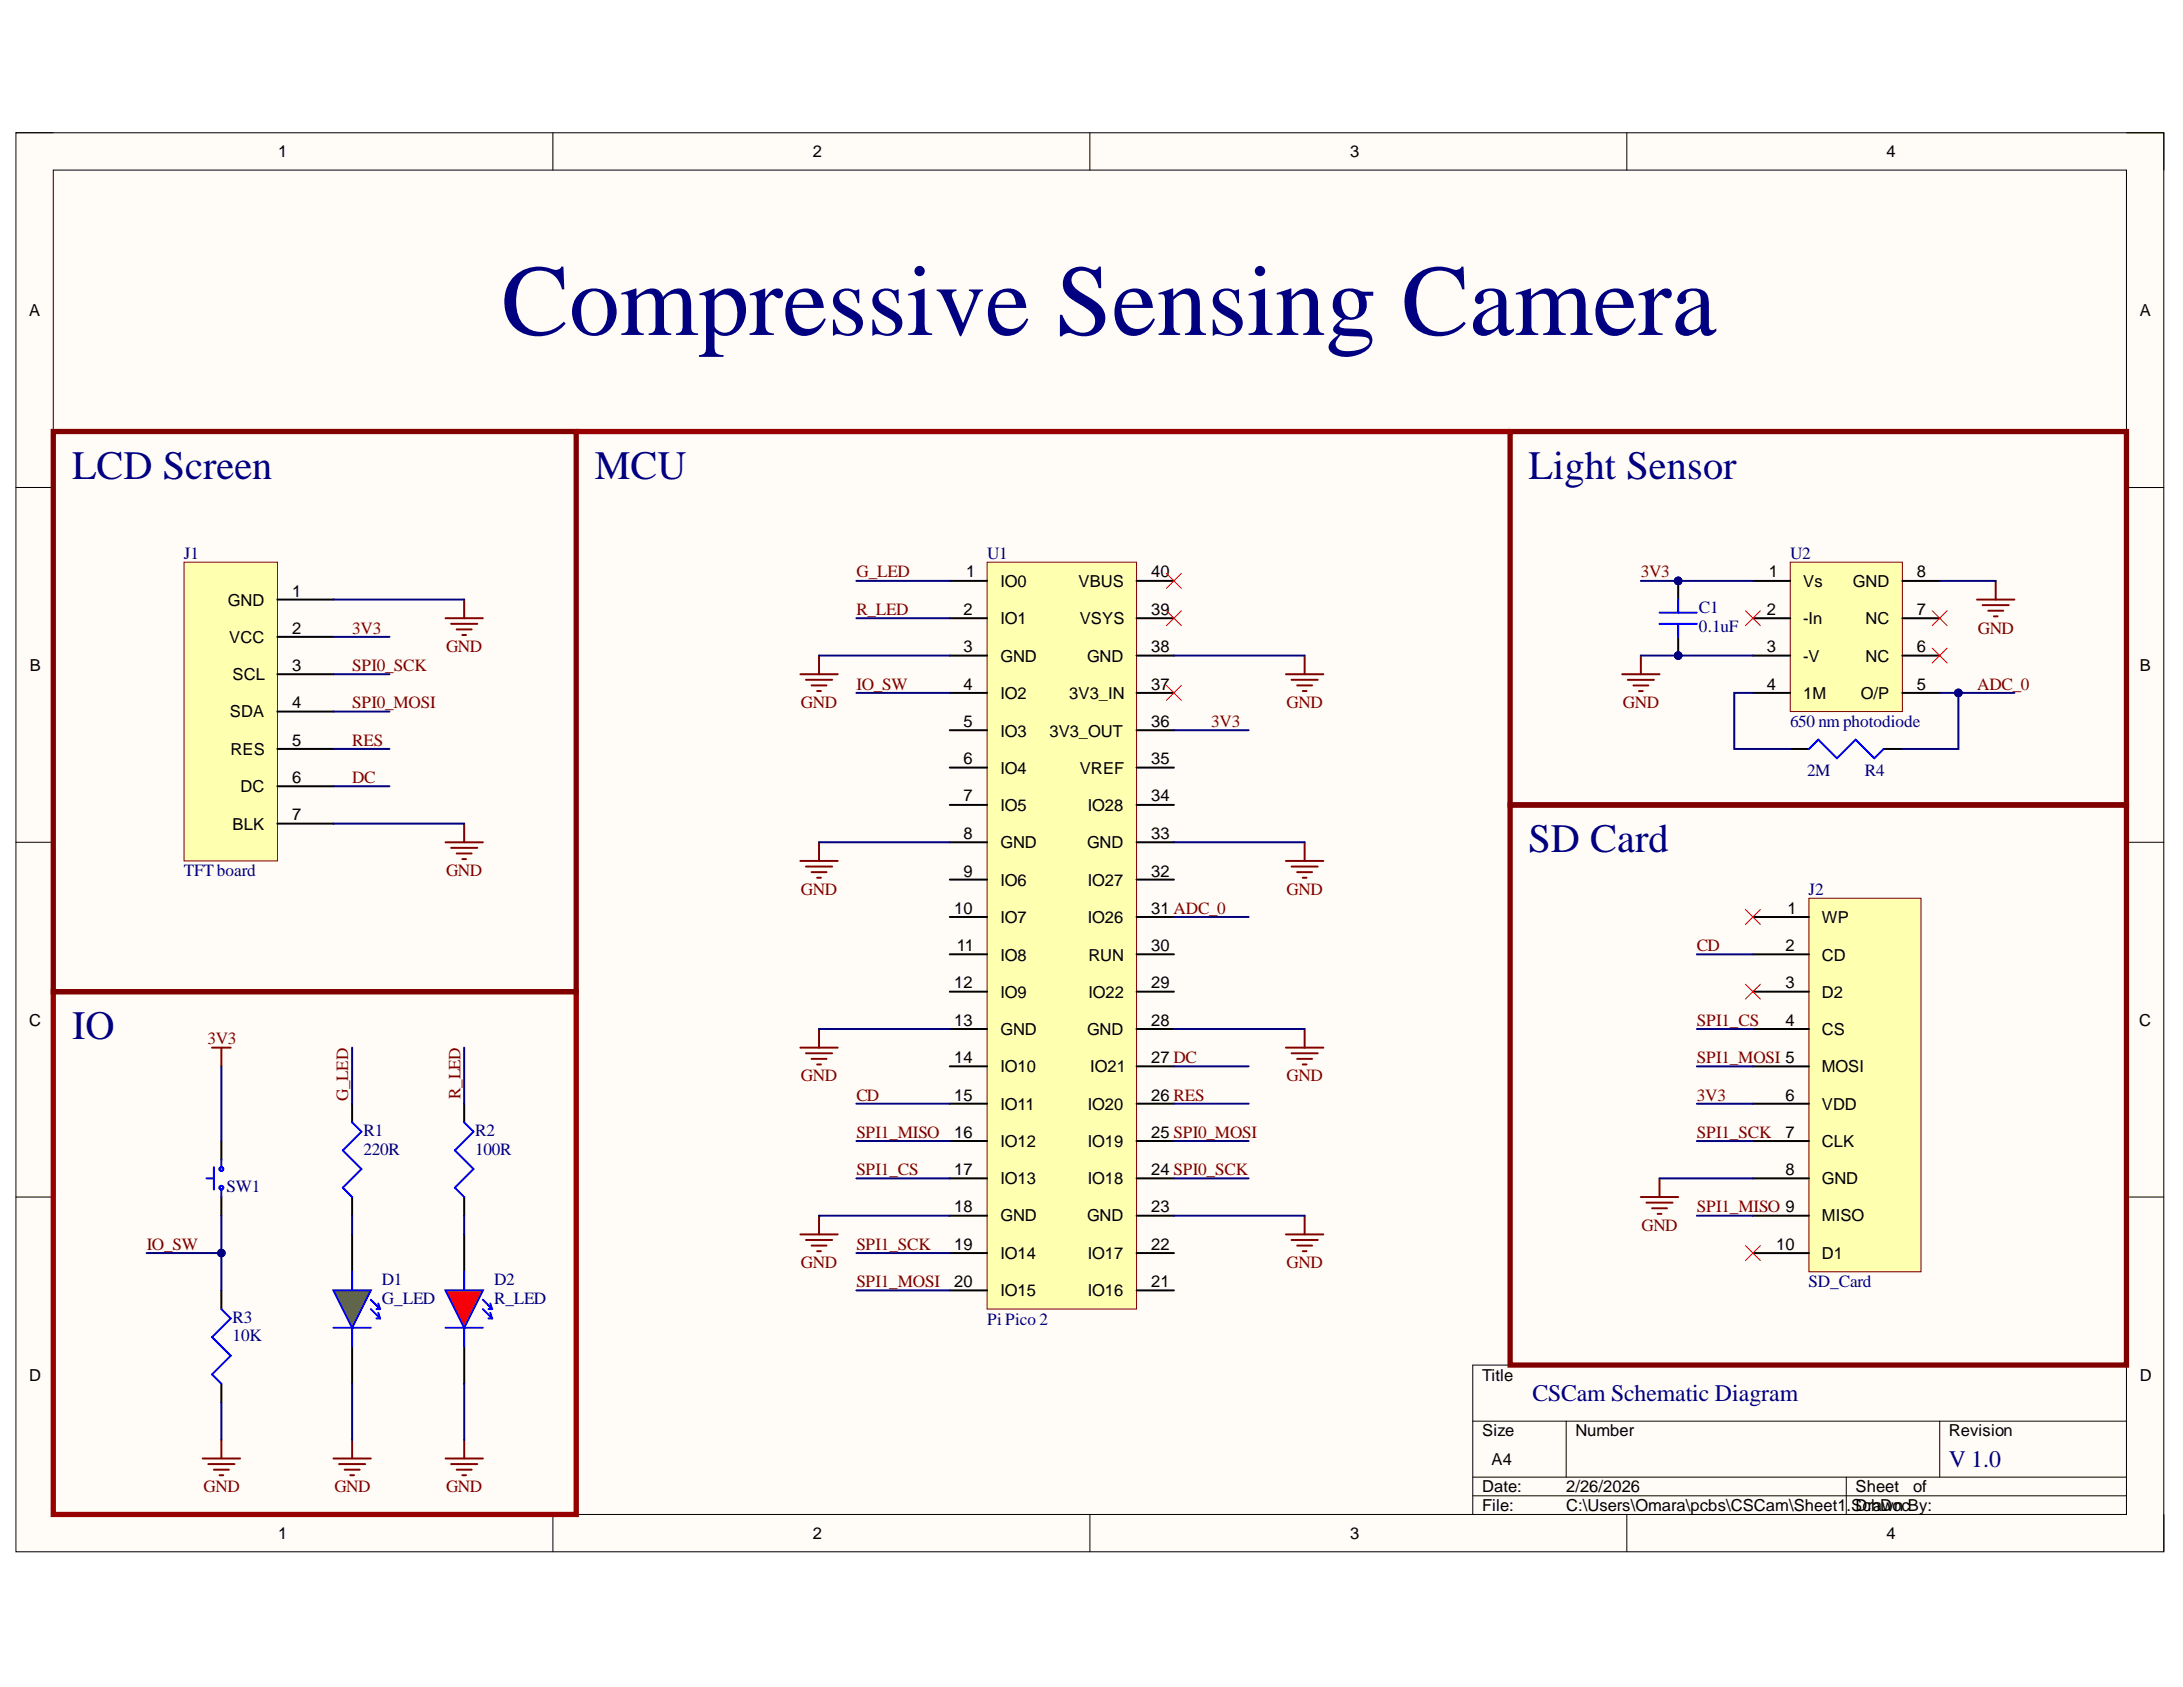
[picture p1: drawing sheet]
<svg xmlns="http://www.w3.org/2000/svg" width="279mm" height="216mm" viewBox="0 0 279 216" stroke-linecap="round" stroke-linejoin="round" font-family="sans-serif">
<defs><g id="words">
<text font-size="12.9" fill="#000080" x="64.2" y="42.9">Compressive Sensing Camera</text>
<g font-size="5.2" fill="#000080">
<text x="9.2" y="61.3">LCD Screen</text>
<text x="76.1" y="61.3">MCU</text>
<text x="195.6" y="61.3">Light Sensor</text>
<text x="195.6" y="109.1">SD Card</text>
<text x="9.2" y="133">IO</text>
</g>
<g font-size="3" fill="#000080">
<text x="196.1" y="179.3">CSCam Schematic Diagram</text>
<text x="249.4" y="187.7">V 1.0</text>
</g>
<g font-size="2.2" fill="#000080">
<text x="23.5" y="71.5">J1</text>
<text x="126.4" y="71.5">U1</text>
<text x="229.1" y="71.5">U2</text>
<text x="217.4" y="78.5">C1</text>
<text x="217.4" y="80.8">0.1uF</text>
<text x="229.1" y="93">650 nm photodiode</text>
<text x="231.3" y="99.3">2M</text>
<text x="238.7" y="99.3">R4</text>
<text x="23.5" y="112.1">TFTboard</text>
<text x="231.5" y="114.6">J2</text>
<text x="46.5" y="145.3">R1</text>
<text x="46.5" y="147.8">220R</text>
<text x="60.8" y="145.3">R2</text>
<text x="60.8" y="147.8">100R</text>
<text x="29" y="152.5">SW1</text>
<text x="48.9" y="164.4">D1</text>
<text x="48.9" y="166.9">G_LED</text>
<text x="63.3" y="164.4">D2</text>
<text x="63.3" y="166.9">R_LED</text>
<text x="231.5" y="164.7">SD_Card</text>
<text x="29.8" y="169.3">R3</text>
<text x="29.8" y="171.6">10K</text>
<text x="126.4" y="169.5">Pi Pico 2</text>
</g>
<g font-size="2.2" fill="#800000">
<text x="109.6" y="73.9">G_LED</text>
<text x="210" y="73.9">3V3</text>
<text x="45.1" y="81.1">3V3</text>
<text x="57.1" y="83.4">GND</text>
<text x="109.6" y="78.7">R_LED</text>
<text x="253.1" y="81.1">GND</text>
<text x="45.1" y="85.8">SPI0_SCK</text>
<text x="109.6" y="88.3">IO_SW</text>
<text x="253" y="88.3">ADC_0</text>
<text x="45.1" y="90.6">SPI0_MOSI</text>
<text x="45.1" y="95.5">RES</text>
<text x="102.5" y="90.6">GND</text>
<text x="155" y="93">3V3</text>
<text x="164.7" y="90.6">GND</text>
<text x="207.7" y="90.6">GND</text>
<text x="45.1" y="100.2">DC</text>
<text x="57.1" y="112.1">GND</text>
<text x="102.5" y="114.6">GND</text>
<text x="164.7" y="114.6">GND</text>
<text x="217.2" y="121.7">CD</text>
<text x="217.2" y="131.3">SPI1_CS</text>
<text x="26.6" y="133.7">3V3</text>
<text x="217.2" y="136">SPI1_MOSI 5</text>
<text x="44.6" y="140.9" transform="rotate(-90 44.6 140.9)">G_LED</text>
<text x="58.9" y="140.7" transform="rotate(-90 58.9 140.7)">R_LED</text>
<text x="102.5" y="138.4">GND</text>
<text x="109.6" y="140.9">CD</text>
<text x="164.7" y="138.4">GND</text>
<text x="217.2" y="140.9">3V3</text>
<text x="109.6" y="145.6">SPI1_MISO</text>
<text x="217.2" y="145.6">SPI1_SCK</text>
<text x="109.6" y="150.4">SPI1_CS</text>
<text x="217.2" y="155.1">SPI1_MISO 9</text>
<text x="18.8" y="160">IO_SW</text>
<text x="109.6" y="160">SPI1_SCK</text>
<text x="210.1" y="157.5">GND</text>
<text x="102.5" y="162.3">GND</text>
<text x="109.6" y="164.7">SPI1_MOSI</text>
<text x="164.7" y="162.3">GND</text>
<text x="26" y="191">GND</text>
<text x="42.8" y="191">GND</text>
<text x="57.1" y="191">GND</text>
</g>
<g font-size="2.1">
<text x="35.6" y="20.1">1</text>
<text x="104" y="20.1">2</text>
<text x="172.8" y="20.1">3</text>
<text x="241.5" y="20.1">4</text>
<text x="3.7" y="40.5">A</text>
<text x="273.9" y="40.5">A</text>
<text x="29.2" y="77.5">GND</text>
<text x="37.4" y="76.3">1</text>
<text x="123.6" y="73.9">1</text>
<text x="128" y="75.1">IO0</text>
<text x="138" y="75.1">VBUS</text>
<text x="147.3" y="73.9">40</text>
<text x="226.4" y="73.9">1</text>
<text x="230.8" y="75.1">Vs</text>
<text x="237.1" y="75.1">GND</text>
<text x="245.4" y="73.9">8</text>
<text x="29.3" y="82.3">VCC</text>
<text x="37.4" y="81.1">2</text>
<text x="123.3" y="83.4">3</text>
<text x="123.3" y="78.7">2</text>
<text x="128" y="79.9">IO1</text>
<text x="138.2" y="79.9">VSYS</text>
<text x="147.3" y="83.4">38</text>
<text x="147.3" y="78.7">39</text>
<text x="226.2" y="78.7">2</text>
<text x="226.2" y="83.4">3</text>
<text x="230.8" y="79.9">-In</text>
<text x="238.8" y="79.9">NC</text>
<text x="245.4" y="78.7">7</text>
<text x="245.4" y="83.4">6</text>
<text x="3.8" y="85.9">B</text>
<text x="29.8" y="87.1">SCL</text>
<text x="37.4" y="85.9">3</text>
<text x="123.3" y="88.3">4</text>
<text x="128" y="89.4">IO2</text>
<text x="128" y="84.7">GND</text>
<text x="136.8" y="89.4">3V3_IN</text>
<text x="139.1" y="84.7">GND</text>
<text x="147.3" y="88.3">37</text>
<text x="226.2" y="88.3">4</text>
<text x="230.8" y="84.7">-V</text>
<text x="230.8" y="89.4">1M</text>
<text x="238.2" y="89.4">O/P</text>
<text x="238.8" y="84.7">NC</text>
<text x="245.4" y="88.3">5</text>
<text x="273.9" y="85.9">B</text>
<text x="29.4" y="91.8">SDA</text>
<text x="37.4" y="90.6">4</text>
<text x="37.4" y="95.5">5</text>
<text x="123.3" y="93">5</text>
<text x="128" y="94.3">IO3</text>
<text x="134.3" y="94.3">3V3_OUT</text>
<text x="147.3" y="93">36</text>
<text x="29.5" y="96.6">RES</text>
<text x="30.8" y="101.4">DC</text>
<text x="37.4" y="100.2">6</text>
<text x="123.3" y="97.8">6</text>
<text x="128" y="99">IO4</text>
<text x="138.2" y="99">VREF</text>
<text x="147.3" y="97.8">35</text>
<text x="29.8" y="106.2">BLK</text>
<text x="37.4" y="105">7</text>
<text x="123.3" y="107.4">8</text>
<text x="123.3" y="102.6">7</text>
<text x="128" y="103.8">IO5</text>
<text x="139.2" y="103.8">IO28</text>
<text x="147.3" y="107.4">33</text>
<text x="147.3" y="102.6">34</text>
<text x="123.3" y="112.2">9</text>
<text x="128" y="113.4">IO6</text>
<text x="128" y="108.6">GND</text>
<text x="139.1" y="108.6">GND</text>
<text x="139.2" y="113.4">IO27</text>
<text x="147.3" y="112.2">32</text>
<text x="122.1" y="116.9">10</text>
<text x="128" y="118.1">IO7</text>
<text x="139.2" y="118.1">IO26</text>
<text x="147.3" y="116.9">31 ADC_0</text>
<text x="228.8" y="116.9">1</text>
<text x="233.2" y="118.1">WP</text>
<text x="122.5" y="121.7">11</text>
<text x="128" y="122.9">IO8</text>
<text x="139.3" y="122.9">RUN</text>
<text x="147.3" y="121.7">30</text>
<text x="228.5" y="121.7">2</text>
<text x="233.2" y="122.9">CD</text>
<text x="3.7" y="131.3">C</text>
<text x="122.1" y="126.5">12</text>
<text x="122.1" y="131.3">13</text>
<text x="128" y="127.7">IO9</text>
<text x="139.3" y="127.7">IO22</text>
<text x="147.3" y="126.5">29</text>
<text x="147.3" y="131.3">28</text>
<text x="228.5" y="131.3">4</text>
<text x="228.5" y="126.5">3</text>
<text x="233.2" y="127.7">D2</text>
<text x="273.8" y="131.3">C</text>
<text x="122.1" y="136">14</text>
<text x="128" y="132.5">GND</text>
<text x="128" y="137.2">IO10</text>
<text x="139.1" y="132.5">GND</text>
<text x="139.5" y="137.2">IO21</text>
<text x="147.3" y="136">27 DC</text>
<text x="233.2" y="137.2">MOSI</text>
<text x="233.2" y="132.5">CS</text>
<text x="122.1" y="140.9">15</text>
<text x="128" y="142">IO11</text>
<text x="139.2" y="142">IO20</text>
<text x="147.3" y="140.9">26 RES</text>
<text x="228.5" y="140.9">6</text>
<text x="233.2" y="142">VDD</text>
<text x="122.1" y="145.6">16</text>
<text x="128" y="146.8">IO12</text>
<text x="139.2" y="146.8">IO19</text>
<text x="147.3" y="145.6">25 SPI0_MOSI</text>
<text x="228.5" y="145.6">7</text>
<text x="233.2" y="146.8">CLK</text>
<text x="122.1" y="150.4">17</text>
<text x="122.1" y="155.1">18</text>
<text x="128" y="151.6">IO13</text>
<text x="139.2" y="151.6">IO18</text>
<text x="147.3" y="150.4">24 SPI0_SCK</text>
<text x="147.3" y="155.1">23</text>
<text x="228.5" y="150.4">8</text>
<text x="233.2" y="151.6">GND</text>
<text x="122.1" y="160">19</text>
<text x="128" y="156.3">GND</text>
<text x="128" y="161.1">IO14</text>
<text x="139.1" y="156.3">GND</text>
<text x="139.2" y="161.1">IO17</text>
<text x="147.3" y="160">22</text>
<text x="227.3" y="160">10</text>
<text x="233.2" y="156.3">MISO</text>
<text x="233.2" y="161.1">D1</text>
<text x="122.1" y="164.7">20</text>
<text x="128" y="165.9">IO15</text>
<text x="139.2" y="165.9">IO16</text>
<text x="147.3" y="164.7">21</text>
<text x="3.7" y="176.7">D</text>
<text x="189.7" y="176.7">Title</text>
<text x="273.9" y="176.7">D</text>
<text x="189.7" y="183.8">Size</text>
<text x="201.6" y="183.8">Number</text>
<text x="249.4" y="183.8">Revision</text>
<text x="189.7" y="191">Date:</text>
<text x="190.9" y="187.4">A4</text>
<text x="200.4" y="191">2/26/2026</text>
<text x="237.5" y="191">Sheet</text>
<text x="244.9" y="191">of</text>
<text x="35.6" y="197">1</text>
<text x="104" y="197">2</text>
<text x="172.8" y="197">3</text>
<text x="189.7" y="193.4">File:</text>
<text x="200.4" y="193.4">C:\Users\Omara\pcbs\CSCam\Sheet1.SDrawn By:</text>
<text x="238.4" y="193.4">chDoc</text>
<text x="241.5" y="197">4</text>
</g>
</g></defs>
<path d="M2 17h274.9v181.6h-274.9z" fill-rule="evenodd" fill="#fffcf8"/>
<path d="M2 17h274.9v181.6h-274.9z" fill="none" stroke="#000" stroke-width=".13"/>
<path d="M6.8 21.8h265.4v172h-265.4z" fill-rule="evenodd" fill="#fffcf8"/>
<g fill="none" stroke="#000" stroke-width=".13">
<path d="M2 17h4.8M70.8 17v4.8M139.5 17v4.8M208.2 17v4.8M272.2 17h4.7v4.8M6.8 21.8h265.4v172h-265.4zM2 62.4h4.8M272.2 62.4h4.7M2 107.8h4.8M272.2 107.8h4.7M2 153.2h4.8M272.2 153.2h4.7"/>
<path d="M272.2 174.7h-83.7v19.1M70.8 193.8v4.8M139.5 193.8v4.8M188.5 181.9h83.7M188.5 189h83.7M188.5 191.4h83.7M200.5 181.9v7.1M208.2 193.8v4.8M236.3 189v4.8M248.3 181.9v7.1M276.9 193.8v4.8"/>
</g>
<path d="M6.8 126.9h66.9v66.9h-66.9z" fill="none" stroke="#980000" stroke-width=".68"/>
<path d="M126.3 71.9h19.2v95.6h-19.2z" fill-rule="evenodd" fill="#ffffb0"/>
<path d="M126.3 71.9h19.2v95.6h-19.2z" fill="none" stroke="#800000" stroke-width=".13"/>
<g fill="none" stroke="#000" stroke-width=".25">
<path d="M121.6 79.1h4.7M121.6 74.3h4.7M145.5 79.1h4.7M145.5 74.3h4.7M121.6 98.2h4.7M121.6 93.5h4.7M121.6 88.7h4.7M121.6 83.9h4.7M145.5 98.2h4.7M145.5 93.5h4.7M145.5 88.7h4.7M145.5 83.9h4.7"/>
<path d="M121.6 117.4h4.7M121.6 112.6h4.7M121.6 107.8h4.7M121.6 103h4.7M145.5 117.4h4.7M145.5 112.6h4.7M145.5 107.8h4.7M145.5 103h4.7M121.6 122.1h4.7M121.6 126.9h4.7M121.6 131.7h4.7M121.6 136.5h4.7"/>
<path d="M145.5 122.1h4.7M145.5 126.9h4.7M145.5 131.7h4.7M145.5 136.5h4.7M45.1 158v4.8M121.6 141.2h4.7M121.6 146h4.7M121.6 150.8h4.7M121.6 155.6h4.7M145.5 141.2h4.7M145.5 146h4.7M145.5 150.8h4.7"/>
<path d="M145.5 155.6h4.7M45.1 172.3v4.8M121.6 160.4h4.7M121.6 165.1h4.7M145.5 160.4h4.7M145.5 165.1h4.7"/>
</g>
<path d="M149.3 78.2l1.9 1.9M151.2 78.2l-1.9 1.9M149.3 87.7l1.9 1.9M151.2 87.7l-1.9 1.9" fill="none" stroke="#f00" stroke-width=".13"/>
<g fill="none" stroke="#800000" stroke-width=".25">
<path d="M102.4 86.3h4.8M103.2 87h3.3M103.9 87.7h1.9M104.6 88.4h.5M104.8 83.9v2.4M164.6 86.3h4.8M165.3 87h3.4M166 87.7h1.9M166.7 88.4h.5M167 83.9v2.4M102.4 110.2h4.8M103.2 110.9h3.3"/>
<path d="M103.9 111.6h1.9M104.6 112.3h.5M104.8 107.8v2.4M164.6 110.2h4.8M165.3 110.9h3.4M166 111.6h1.9M166.7 112.3h.5M167 107.8v2.4M102.4 134.1h4.8M103.2 134.8h3.3M103.9 135.5h1.9M104.6 136.2h.5"/>
<path d="M104.8 131.7v2.4M164.6 134.1h4.8M165.3 134.8h3.4M166 135.5h1.9M166.7 136.2h.5M167 131.7v2.4M102.4 158h4.8M103.2 158.7h3.3M103.9 159.4h1.9M104.8 155.6v2.4M164.6 158h4.8M165.3 158.7h3.4"/>
<path d="M166 159.4h1.9M167 155.6v2.4M104.6 160.1h.5M166.7 160.1h.5"/>
</g>
<path d="M42.7 169.9h4.8M45.1 162.8v2.3M45.1 169.9v2.4M47.5 166.3l1.2 1.2M47.5 167.5l1.2 1.2M48.2 167.5h.5M48.2 168.7h.5M48.4 166.8l.3 .7M48.4 168l.3 .7" fill="none" stroke="#00f" stroke-width=".25"/>
<path d="M42.7 165.1h4.8l-2.4 4.8z" fill="#0f0"/>
<path d="M42.7 165.1h4.8l-2.4 4.8zM57 169.9h4.8M59.4 162.8v2.3M59.4 169.9v2.4M61.8 166.3l1.2 1.2M61.8 167.5l1.2 1.2M62.5 167.5h.5M62.5 168.7h.5M62.8 166.8l.2 .7M62.8 168l.2 .7" fill="none" stroke="#00f" stroke-width=".25"/>
<path d="M59.4 158v4.8M59.4 172.3v4.8" fill="none" stroke="#000" stroke-width=".25"/>
<path d="M57 165.1h4.8l-2.4 4.8z" fill="#f00"/>
<path d="M45.1 143.6l1.2 1.2-2.4 2.4 2.4 2.4-2.4 2.4 1.2 1.2M59.4 143.6l1.2 1.2-2.4 2.4 2.4 2.4-2.4 2.4 1.2 1.2M57 165.1h4.8l-2.4 4.8z" fill="none" stroke="#00f" stroke-width=".25"/>
<path d="M45.1 141.2v2.4M45.1 153.2v2.4M59.4 141.2v2.4M59.4 153.2v2.4" fill="none" stroke="#000" stroke-width=".25"/>
<path d="M42.7 186.7h4.8M43.4 187.4h3.3M44.1 188.1h1.9M44.8 188.8h.5M45.1 184.3v2.4M57 186.7h4.8M57.7 187.4h3.4M58.5 188.1h1.9M59.2 188.8h.4M59.4 184.3v2.4" fill="none" stroke="#800000" stroke-width=".25"/>
<path d="M23.6 71.9h11.9v38.3h-11.9z" fill-rule="evenodd" fill="#ffffb0"/>
<path d="M23.6 71.9h11.9v38.3h-11.9z" fill="none" stroke="#800000" stroke-width=".13"/>
<path d="M35.5 76.7h7.2M35.5 81.5h7.2M35.5 86.3h7.2M35.5 91.1h7.2M35.5 95.8h7.2M35.5 100.6h7.2M35.5 105.4h7.2" fill="none" stroke="#000" stroke-width=".25"/>
<path d="M57 79.1h4.8M57.7 79.8h3.4M59.4 76.7v2.4M58.5 80.5h1.9M59.2 81.3h.4" fill="none" stroke="#800000" stroke-width=".25"/>
<path d="M231.5 115h14.4v47.8h-14.4z" fill-rule="evenodd" fill="#ffffb0"/>
<path d="M231.5 115h14.4v47.8h-14.4z" fill="none" stroke="#800000" stroke-width=".13"/>
<path d="M224.4 117.4h7.1M224.4 136.5h7.1M224.4 131.7h7.1M224.4 126.9h7.1M224.4 122.1h7.1M224.4 141.3h7.1M224.4 146h7.1M224.4 150.8h7.1M224.4 155.6h7.1M224.4 160.4h7.1" fill="none" stroke="#000" stroke-width=".25"/>
<path d="M149.3 73.4l1.9 1.9M151.2 73.4l-1.9 1.9M223.4 116.4l1.9 1.9M225.3 116.4l-1.9 1.9M223.4 126l1.9 1.9M225.3 126l-1.9 1.9M223.4 159.4l1.9 1.9M225.3 159.4l-1.9 1.9" fill="none" stroke="#f00" stroke-width=".13"/>
<path d="M210 153.2h4.8M210.7 153.9h3.4M211.4 154.6h2M212.2 155.4h.4M212.4 150.8v2.4" fill="none" stroke="#800000" stroke-width=".25"/>
<path d="M229.1 71.9h14.4v19.2h-14.4z" fill-rule="evenodd" fill="#ffffb0"/>
<path d="M229.1 71.9h14.4v19.2h-14.4z" fill="none" stroke="#800000" stroke-width=".13"/>
<path d="M224.4 79.1h4.7M224.4 74.3h4.7M243.5 79.1h4.8M243.5 74.3h4.8M224.4 83.9h4.7M224.4 88.7h4.7M243.5 83.9h4.8M243.5 88.7h4.8M28.3 146v2.4M28.3 153.2v2.4M28.3 165.1v2.4M28.3 177.1v2.4" fill="none" stroke="#000" stroke-width=".25"/>
<path d="M223.4 78.2l1.9 1.9M225.3 78.2l-1.9 1.9M247.3 78.2l1.9 1.9M249.2 78.2l-1.9 1.9M247.3 82.9l1.9 2M249.2 82.9l-1.9 2" fill="none" stroke="#f00" stroke-width=".13"/>
<g fill="none" stroke="#800000" stroke-width=".25">
<path d="M253 76.7h4.8M253.8 77.4h3.3M254.5 78.2h1.9M255.2 78.9h.5M255.4 74.3v2.4M207.6 86.3h4.8M208.3 87h3.4M209.1 87.7h1.9M209.8 88.4h.5M210 83.9v2.4M57 107.8h4.8M57.7 108.5h3.4"/>
<path d="M58.5 109.2h1.9M59.2 109.9h.4M59.4 105.4v2.4M27.1 134.1h2.4M28.3 134.1v2.4M25.9 186.7h4.8M26.7 187.4h3.3M27.4 188.1h1.9M28.1 188.8h.5M28.3 184.3v2.4"/>
</g>
<g fill="none" stroke="#00f" stroke-width=".25">
<path d="M26.4 150.8h1M27.4 149.4v2.8M28.3 148.4v1M28.3 152.2v1M28.3 167.5l1.2 1.2-2.4 2.4 2.4 2.4-2.4 2.4 1.2 1.2"/>
<circle cx="28.3" cy="149.6" r=".24"/>
<circle cx="28.3" cy="152" r=".24"/>
</g>
<path d="M6.8 55.2h66.9v71.7h-66.9zM193.3 55.2h78.9v47.8h-78.9zM193.3 103h78.9v71.7h-78.9z" fill="none" stroke="#800000" stroke-width=".68"/>
<circle cx="214.8" cy="83.9" r=".48" fill="#000080"/>
<circle cx="214.8" cy="83.9" r=".48" fill="none" stroke="#000080" stroke-width=".13"/>
<circle cx="214.8" cy="74.3" r=".48" fill="#000080"/>
<circle cx="214.8" cy="74.3" r=".48" fill="none" stroke="#000080" stroke-width=".13"/>
<path d="M214.8 81.5v2.4" fill="none" stroke="#000" stroke-width=".25"/>
<circle cx="214.8" cy="83.9" r=".48" fill="#000080"/>
<circle cx="214.8" cy="83.9" r=".48" fill="none" stroke="#000080" stroke-width=".13"/>
<path d="M214.8 74.3v2.4" fill="none" stroke="#000" stroke-width=".25"/>
<circle cx="214.8" cy="74.3" r=".48" fill="#000080"/>
<circle cx="214.8" cy="74.3" r=".48" fill="none" stroke="#000080" stroke-width=".13"/>
<path d="M212.4 79.8h4.8M212.4 78.4h4.8M214.8 76.7v1.7M214.8 79.8v1.7" fill="none" stroke="#00f" stroke-width=".25"/>
<path d="M73.7 55.2h119.6" fill="none" stroke="#980000" stroke-width=".68"/>
<g fill="none" stroke="#000080" stroke-width=".25">
<path d="M42.7 76.7h16.7M210 74.3h14.4M42.7 81.5h7.1M42.7 86.3h7.1M42.7 91.1h7.1M42.7 95.8h7.1M104.8 83.9h16.8M150.2 83.9h16.8M150.2 93.5h9.6M42.7 100.6h7.1M104.8 107.8h16.8M150.2 107.8h16.8"/>
<path d="M45.1 134.1v7.1M59.4 134.1v7.1M104.8 131.7h16.8M150.2 131.7h16.8M217.2 131.7h7.2M217.2 136.5h7.2M217.2 122.1h7.2M104.8 155.6h16.8M150.2 155.6h16.8M212.4 150.8h12M217.2 155.6h7.2M217.2 141.3h7.2"/>
<path d="M217.2 146h7.2"/>
</g>
<circle cx="214.8" cy="74.3" r=".48" fill="#000080"/>
<circle cx="214.8" cy="74.3" r=".48" fill="none" stroke="#000080" stroke-width=".13"/>
<path d="M248.3 74.3h7.1M210 83.9h14.4" fill="none" stroke="#000080" stroke-width=".25"/>
<circle cx="214.8" cy="83.9" r=".48" fill="#000080"/>
<circle cx="214.8" cy="83.9" r=".48" fill="none" stroke="#000080" stroke-width=".13"/>
<path d="M28.3 136.5v9.5M28.3 155.6v9.5M28.3 179.5v4.8" fill="none" stroke="#000080" stroke-width=".25"/>
<circle cx="28.3" cy="160.4" r=".48" fill="#000080"/>
<circle cx="28.3" cy="160.4" r=".48" fill="none" stroke="#000080" stroke-width=".13"/>
<path d="M18.8 160.4h9.5" fill="none" stroke="#000080" stroke-width=".25"/>
<circle cx="28.3" cy="160.4" r=".48" fill="#000080"/>
<circle cx="28.3" cy="160.4" r=".48" fill="none" stroke="#000080" stroke-width=".13"/>
<g fill="none" stroke="#000080" stroke-width=".25">
<path d="M109.6 74.3h12M109.6 79.1h12M109.6 88.7h12M224.4 88.7h-2.4v7.2h7.1M250.7 88.7v7.2h-7.2M42.7 105.4h16.7M150.2 117.4h9.6M150.2 136.5h9.6M45.1 155.6v2.4M59.4 155.6v2.4M109.6 150.8h12M109.6 146h12"/>
<path d="M109.6 141.2h12M150.2 150.8h9.6M150.2 146h9.6M150.2 141.2h9.6M45.1 177.1v7.2M59.4 177.1v7.2M109.6 165.1h12M109.6 160.4h12"/>
</g>
<path d="M229.1 95.9h2.4M241.1 95.9h2.4" fill="none" stroke="#000" stroke-width=".25"/>
<path d="M231.5 95.9l1.2-1.2 2.4 2.3 2.4-2.3 2.4 2.3 1.2-1.1" fill="none" stroke="#00f" stroke-width=".25"/>
<circle cx="250.7" cy="88.7" r=".48" fill="#000080"/>
<circle cx="250.7" cy="88.7" r=".48" fill="none" stroke="#000080" stroke-width=".13"/>
<path d="M250.7 88.7h7.1" fill="none" stroke="#000080" stroke-width=".25"/>
<circle cx="250.7" cy="88.7" r=".48" fill="#000080"/>
<circle cx="250.7" cy="88.7" r=".48" fill="none" stroke="#000080" stroke-width=".13"/>
<path d="M248.3 88.7h2.4" fill="none" stroke="#000080" stroke-width=".25"/>
<circle cx="250.7" cy="88.7" r=".48" fill="#000080"/>
<circle cx="250.7" cy="88.7" r=".48" fill="none" stroke="#000080" stroke-width=".13"/>
<use href="#words"/>
</svg>
